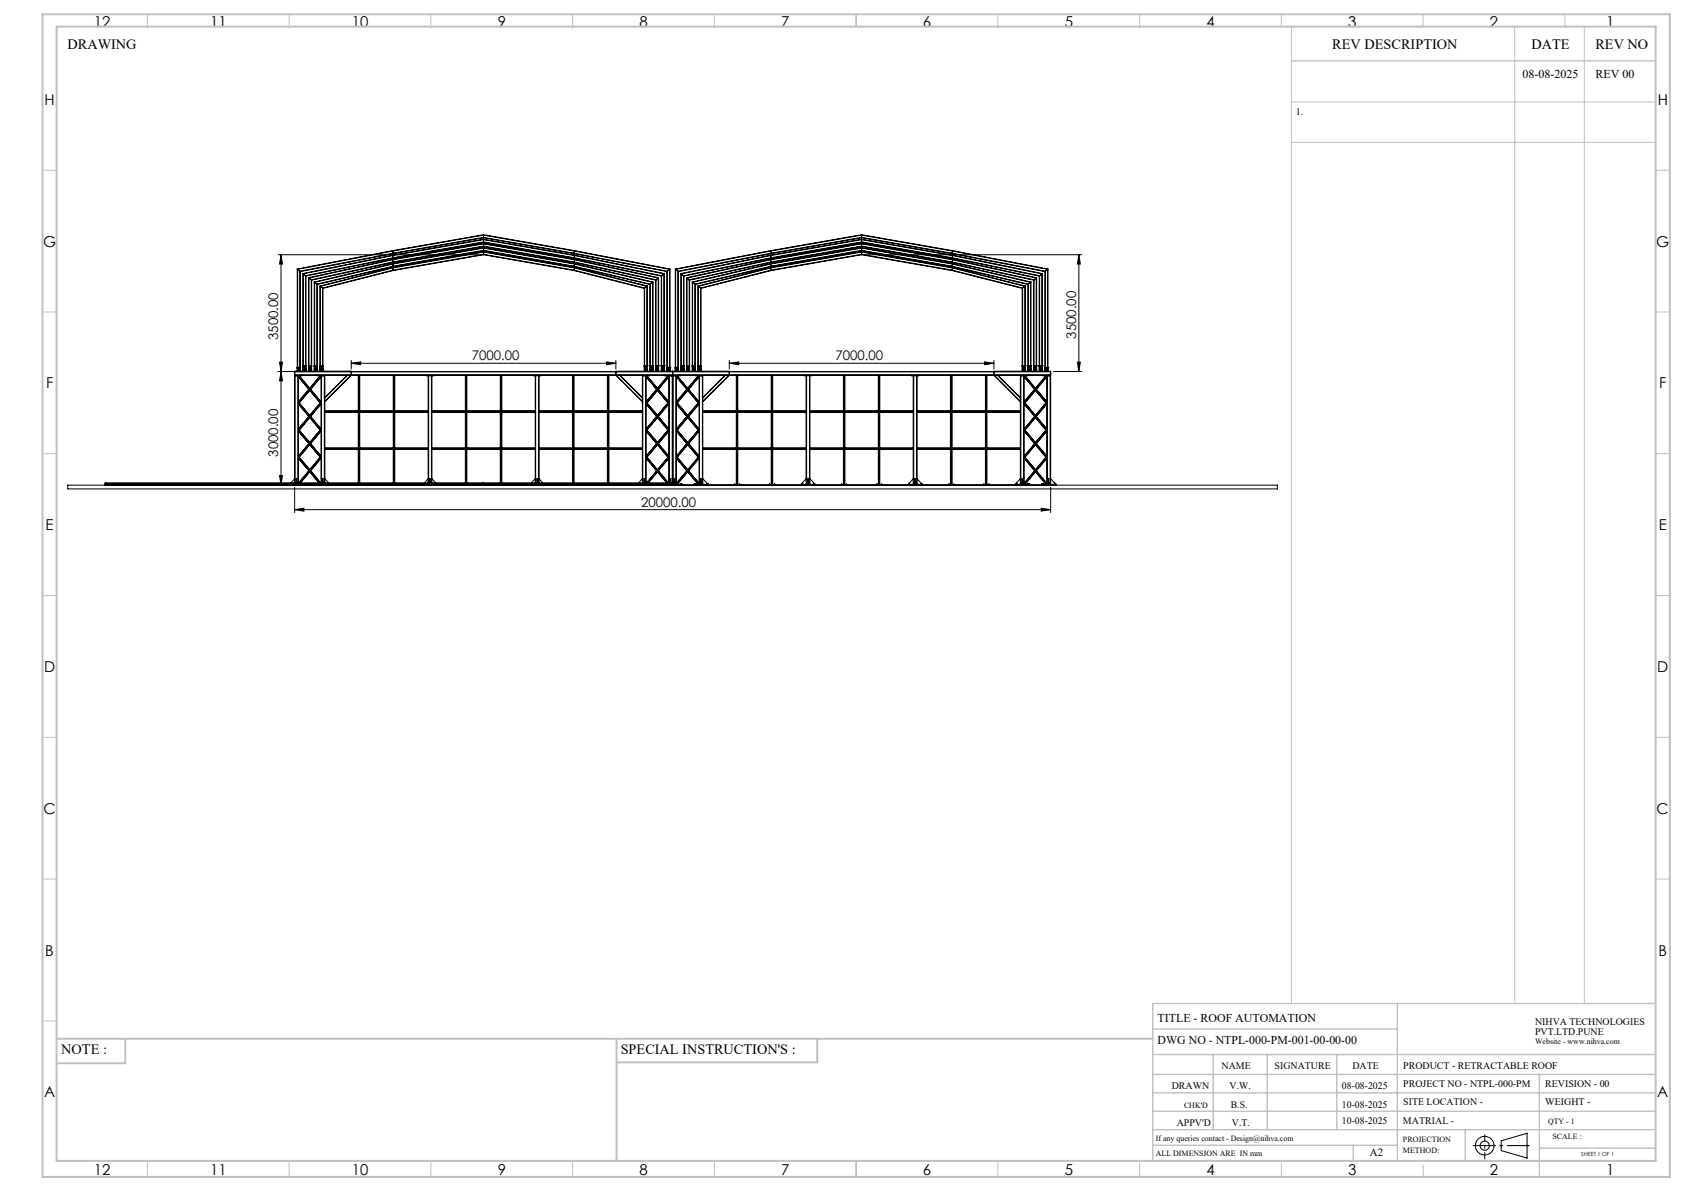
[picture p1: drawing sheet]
<svg xmlns="http://www.w3.org/2000/svg" width="594mm" height="420mm" viewBox="0 0 594 420" stroke-linecap="round" stroke-linejoin="round" font-family="sans-serif">
<defs><g id="words">
<g font-size="5.3">
<text x="33.1" y="9.5">12</text>
<text x="74.1" y="9.5">11</text>
<text x="124.1" y="9.5">10</text>
<text x="175.6" y="9.5">9</text>
<text x="225.6" y="9.5">8</text>
<text x="275.6" y="9.5">7</text>
<text x="325.6" y="9.5">6</text>
<text x="375.6" y="9.5">5</text>
<text x="425.6" y="9.5">4</text>
<text x="475.6" y="9.5">3</text>
<text x="525.6" y="9.5">2</text>
<text x="566.6" y="9.5">1</text>
<text x="15.7" y="37">H</text>
<text x="584.7" y="37">H</text>
<text x="15.2" y="87">G</text>
<text x="584.2" y="87">G</text>
<text x="16.2" y="137">F</text>
<text x="585.2" y="137">F</text>
<text x="16.1" y="187">E</text>
<text x="585.1" y="187">E</text>
<text x="15.5" y="237">D</text>
<text x="584.5" y="237">D</text>
<text x="15.4" y="287">C</text>
<text x="584.4" y="287">C</text>
<text x="16" y="337">B</text>
<text x="585" y="337">B</text>
<text x="15.5" y="387">A</text>
<text x="584.5" y="387">A</text>
<text x="33.1" y="414.5">12</text>
<text x="74.1" y="414.5">11</text>
<text x="124.1" y="414.5">10</text>
<text x="175.6" y="414.5">9</text>
<text x="225.6" y="414.5">8</text>
<text x="275.6" y="414.5">7</text>
<text x="325.6" y="414.5">6</text>
<text x="375.6" y="414.5">5</text>
<text x="425.6" y="414.5">4</text>
<text x="475.6" y="414.5">3</text>
<text x="525.6" y="414.5">2</text>
<text x="566.6" y="414.5">1</text>
</g>
<g font-size="5">
<text x="23.8" y="17.2">DRAWING</text>
<text x="470" y="17.4">REV DESCRIPTION</text>
<text x="540.2" y="17.4">DATE</text>
<text x="562.8" y="17.4">REV NO</text>
<text x="21.6" y="371.8">NOTE :</text>
<text x="218.9" y="371.8">SPECIAL INSTRUCTION'S :</text>
</g>
<g font-size="4.7">
<text x="98.1" y="120" transform="rotate(-90 98.1 120)">3500.00</text>
<text x="379.6" y="119.5" transform="rotate(-90 379.6 119.5)">3500.00</text>
<text x="166.5" y="127.1">7000.00</text>
<text x="294.7" y="127.1">7000.00</text>
<text x="98.1" y="161" transform="rotate(-90 98.1 161)">3000.00</text>
<text x="226.1" y="178.7">20000.00</text>
</g>
<g font-size="4.2">
<text x="537.1" y="27.6">08-08-2025</text>
<text x="562.8" y="27.6">REV 00</text>
<text x="408.3" y="360.3">TITLE - ROOF AUTOMATION</text>
<text x="408.3" y="368.2">DWG NO - NTPL-000-PM-001-00-00-00</text>
</g>
<text font-size="3.9" x="483.2" y="407.7">A2</text>
<g font-size="3.5">
<text x="457" y="40.6">1.</text>
<text x="541.5" y="361.3">NIHVA TECHNOLOGIES</text>
<text x="541.5" y="364.9">PVT.LTD.PUNE</text>
<text x="430.9" y="377">NAME</text>
<text x="449.6" y="377">SIGNATURE</text>
<text x="477" y="377">DATE</text>
<text x="495" y="377">PRODUCT - RETRACTABLE ROOF</text>
<text x="495" y="383.3">PROJECT NO - NTPL-000-PM</text>
<text x="545.1" y="383.3">REVISION - 00</text>
<text x="413.3" y="384.1">DRAWN</text>
<text x="433.7" y="384.1">V.W.</text>
<text x="473.4" y="384.1">08-08-2025</text>
<text x="495" y="389.8">SITE LOCATION -</text>
<text x="545.1" y="389.8">WEIGHT -</text>
<text x="434.1" y="390.6">B.S.</text>
<text x="473.4" y="390.6">10-08-2025</text>
<text x="415.1" y="396.9">APPV'D</text>
<text x="434.6" y="396.9">V.T.</text>
<text x="473.4" y="396.5">10-08-2025</text>
<text x="494.8" y="396.5">MATRIAL -</text>
</g>
<g font-size="2.8">
<text x="541.5" y="368.3">Website - www.nihva.com</text>
<text x="417.6" y="390.6">CHK'D</text>
<text x="546.1" y="396.5">QTY - 1</text>
<text x="547.6" y="401.7">SCALE :</text>
<text x="407.7" y="402.2">If any queries contact - Design@nihva.com</text>
<text x="407.7" y="407.7">ALL DIMENSION ARE IN mm</text>
<text x="494.8" y="402.7">PROJECTION</text>
<text x="494.8" y="406.5">METHOD:</text>
</g>
<text font-size="2" x="557.8" y="407.8">SHEET 1 OF 1</text>
</g></defs>
<g fill="none" stroke="#000" stroke-width=".35">
<path d="M98.1 89.8h71.5M99.1 89.8v81.2M99.1 89.8l.5 3.3h-1zM104.8 94.9l.2 .1M104.8 94.9v36M105 95v34.6M105 95l.8 .7M105.8 95.7l.1 .1M105.8 95.7v33.9M105.9 95.8v35.1M106.9 96.5l.1 .1M106.9 96.5v34h.3v-1h.3v1.3l.4 .1"/>
<path d="M107 96.6l-.1 32.6M107 96.6l.8 .6M107.8 97.2l.1 .1M107.8 97.2v31.7M107.9 97.3v33.2h-.4M108.8 97.9l.2 .2M108.8 97.9v32.6h.5M109 98.1l.8 .6M109 98.1v30.8M109.8 98.7l.1 .1M109.8 98.7v30.2M109.9 98.8v31.7h-.4"/>
<path d="M110.8 99.5l.2 .1M110.8 99.5v31h.5M111 99.6v29.3M111 99.6l.8 .6M138.5 94.4v.1M138.5 93v.1M138.5 91.5v.1M138.5 90v.1M138.5 88.4v.1M138.5 94.4l-25.6 6.5M138.5 93l-27.7 6.5M138.5 91.5l-29.7 6.4"/>
<path d="M138.5 90l-31.6 6.5M138.5 88.4l-33.7 6.5M138.5 94.5l-25.5 6.5M138.5 94.5l.2 .8M138.5 93.1l-27.5 6.5M138.5 93.1l.1 .8M138.5 91.6l-29.5 6.5M138.5 91.6l.1 .8M138.5 90.1l-31.5 6.5M138.5 90.1l.1 .8M138.5 88.5l-33.5 6.5M138.5 88.5l.1 .8"/>
<path d="M138.6 93.9l.1 .1M138.6 92.4l.1 .1M138.6 90.9l.1 .1M138.6 89.3l.1 .1M138.6 93.9l-26.8 6.3M138.6 92.4l-28.8 6.3M138.6 90.9l-30.8 6.3M138.6 89.3l-32.8 6.4M138.7 95.3v.1M138.7 95.4l-24.8 6.3M138.7 95.3l-24.9 6.3M138.7 94l-26.8 6.3"/>
<path d="M138.7 92.5l-28.8 6.3M138.7 91l-30.8 6.3M138.7 89.4l-32.8 6.4M170.6 88.7v.2M170.6 89.7v.1M170.6 88.3v.1M170.6 87.4v.1M170.6 86.8v.1M170.6 85.8v.2M170.6 85.3v.2M170.6 84.4v.1M170.6 82.8v.1"/>
<path d="M170.6 83.7v.1M170.6 88.9l-32.1 5.6M170.6 89.7l-31.9 5.6M170.6 82.9v.8M170.6 84.5v.8M170.6 86v.8M170.6 87.5v.8M170.6 88.9v.8M170.6 89.8l-31.9 5.6M170.6 88.9l32.1 5.6M170.6 89.8l31.9 5.6M170.6 89.7l31.9 5.6"/>
<path d="M170.6 88.7l32.1 5.7M170.6 88.7l-32.1 5.7M170.6 88.4l-31.9 5.6M170.6 88.3l-32 5.6M170.6 87.5l-32.1 5.6M170.6 87.5l32.1 5.6M170.6 88.4l31.9 5.6M170.6 88.3l31.9 5.6M170.6 87.4l-32.1 5.6M170.6 87.4l32.1 5.6M170.6 86.8l-32 5.6M170.6 86l-32.1 5.6"/>
<path d="M170.6 86.9l-31.9 5.6M170.6 86l32.1 5.6M170.6 86.8l31.9 5.6M170.6 86.9l31.9 5.6M170.6 85.8l32.1 5.7M170.6 85.8l-32.1 5.7M170.6 85.5l-31.9 5.5M170.6 85.3l-32 5.6M170.6 84.5l-32.1 5.6M170.6 84.5l32.1 5.6M170.6 85.5l31.9 5.5M170.6 85.3l31.9 5.6"/>
<path d="M170.6 84.4l32.1 5.6M170.6 84.4l-32.1 5.6M170.6 82.9l-32.1 5.6M170.6 83.7l-32 5.6M170.6 83.8l-31.9 5.6M170.6 83.7l31.9 5.6M170.6 82.9l32 5.6M170.6 83.8l31.9 5.6M170.6 82.8l32.1 5.6M170.6 82.8l-32.1 5.6M202.5 95.4l24.8 6.3M202.5 94l26.7 6.3"/>
<path d="M202.5 92.5l28.7 6.3M202.5 95.3v.1M202.5 93.9v.1M202.5 92.4v.1M202.5 90.9v.1M202.5 89.3v.1M202.5 95.3l24.9 6.3M202.5 93.9l26.9 6.3M202.5 92.4l28.9 6.3M202.5 90.9l30.9 6.3M202.5 91l30.8 6.3M202.5 89.4l32.7 6.4"/>
<path d="M202.5 89.3l32.9 6.4M202.6 88.5l-.1 .8M202.6 88.5l33.6 6.5M202.7 93v.1M202.7 91.5v.1M202.7 90v.1M202.7 88.4l-.1 .1M202.7 94.5l-.2 .8M202.7 94.5l25.5 6.5M202.7 93.1l-.2 .8M202.7 93.1l27.5 6.5M202.7 93l27.6 6.5"/>
<path d="M202.7 91.6l-.2 .8M202.7 91.6l29.5 6.5M202.7 91.5l29.6 6.4M202.7 90.1l-.2 .8M202.7 90.1l31.5 6.5M202.7 90l31.6 6.5M202.7 88.4l33.6 6.5M202.7 94.4v.1M202.7 94.4l25.6 6.5M230.2 99.6l-.8 .6M230.2 99.6v29.3M230.3 99.5l-.1 .1"/>
<path d="M230.3 99.5v31h-.4M231.2 98.8v31.7h.5M231.4 98.7l-.2 .1M231.4 98.7v30.2M232.2 98.1l-.8 .6M232.2 98.1v30.8M232.3 97.9l-.1 .2M232.3 97.9v32.6h-.4M233.3 97.3v33.2h.3M233.4 97.2l-.1 .1M233.4 97.2l-.1 32M234.2 96.6v32.6"/>
<path d="M234.2 96.6l-.8 .6M234.3 96.5l-.1 .1M234.3 96.5v34h-.4M235.2 95.8v35.1M235.4 95.7l-.2 .1M235.4 95.7v33.9M236.2 95l-.8 .7M236.2 95v34.6M236.3 94.9l-.1 .1M236.3 94.9v36M238.2 94.9l.1 .1M238.2 94.9v36"/>
<path d="M238.3 95l-.1 34.8M238.3 95l.8 .7M239.1 95.7l.2 .1M239.1 95.7l.1 34.1M239.3 95.8v35.1M240.2 96.5l.1 .1M240.2 96.5v34h.4M240.3 96.6v32.3M240.3 96.6l.8 .6M241.1 97.2l.1 .1M241.1 97.2v31.7M241.2 97.3v33.2h-.4"/>
<path d="M242.2 97.9l.1 .2M242.2 97.9v32.6h.4M242.3 98.1v30.8M242.3 98.1l.8 .6M243.1 98.7l.1 .1M243.1 98.7v30.2M243.2 98.8v31.7h-.4M244.2 99.5l.1 .1M244.2 99.5v31h.4M244.3 99.6l-.1 29.6M244.3 99.6l.8 .6M271.8 94.4v.1"/>
<path d="M271.8 93v.1M271.8 91.5l.1 .1M271.8 90l.1 .1M271.8 88.4l.1 .1M271.8 94.5l-25.5 6.5M271.8 94.5l.2 .8M271.8 94.4l-25.6 6.5M271.8 93.1l-27.5 6.5M271.8 93.1l.2 .8M271.8 93l-27.6 6.5M271.8 91.5l-29.6 6.4M271.8 90l-31.6 6.5"/>
<path d="M271.8 88.4l-33.6 6.5M271.9 91.6l-29.6 6.5M271.9 91.6l.1 .8M271.9 90.1l-31.6 6.5M271.9 90.1l.1 .8M271.9 88.5l-33.6 6.5M271.9 88.5l.1 .8M272 95.3v.1M272 93.9v.1M272 92.4v.1M272 90.9v.1M272 89.3v.1"/>
<path d="M272 95.3l-24.9 6.3M272 93.9l-26.9 6.3M272 92.4l-28.9 6.3M272 90.9l-30.9 6.3M272 89.3l-32.9 6.4M272 89.4l-32.7 6.4M272 95.4l-24.7 6.3M272 94l-26.7 6.3M272 92.5l-28.8 6.3M272 91l-30.8 6.3M303.9 89.7v.1M303.9 88.7v.2"/>
<path d="M303.9 87.4v.1M303.9 88.3v.1M303.9 86.8v.1M303.9 85.8v.2M303.9 85.3v.2M303.9 84.4v.1M303.9 83.7v.1M303.9 82.8v.1M303.9 89.8l-31.9 5.6M303.9 89.7l-31.9 5.6M303.9 88.9l-32.1 5.6M303.9 82.9v.8"/>
<path d="M303.9 84.5v.8M303.9 86v.8M303.9 87.5v.8M303.9 88.9v.8M303.9 89.7l31.9 5.6M303.9 88.9l32.1 5.6M303.9 89.8l31.9 5.6M303.9 88.7l32.1 5.7M303.9 88.7l-32.1 5.7M303.9 87.5l-32.1 5.6M303.9 88.4l-31.9 5.6M303.9 88.3l-31.9 5.6"/>
<path d="M303.9 87.5l32.1 5.6M303.9 88.3l31.9 5.6M303.9 88.4l31.9 5.6M303.9 87.4l-32.1 5.6M303.9 87.4l32.1 5.6M303.9 86.9l-31.9 5.6M303.9 86.8l-31.9 5.6M303.9 86l-32 5.6M303.9 86.8l31.9 5.6M303.9 86l32.1 5.6M303.9 86.9l31.9 5.6M303.9 85.8l32.1 5.7"/>
<path d="M303.9 85.8l-32.1 5.7M303.9 85.5l-31.9 5.5M303.9 85.3l-31.9 5.6M303.9 84.5l-32 5.6M303.9 85.3l31.9 5.6M303.9 84.5l32.1 5.6M303.9 85.5l31.9 5.5M303.9 84.4l-32.1 5.6M303.9 84.4l32.1 5.6M303.9 83.7l-31.9 5.6M303.9 82.9l-32 5.6M303.9 83.8l-31.9 5.6"/>
<path d="M303.9 83.7l31.9 5.6M303.9 82.9l32.1 5.6M303.9 83.8l31.9 5.6M303.9 82.8l32.1 5.6M303.9 82.8l-32.1 5.6M304.9 89.8h76.7M335.8 95.4l24.8 6.3M335.8 94l26.8 6.3M335.8 92.5l28.8 6.3M335.8 91l30.8 6.3M335.8 89.4l32.8 6.4M335.8 95.3v.1"/>
<path d="M335.8 93.9v.1M335.8 92.4v.1M335.8 90.9v.1M335.8 89.3v.1M335.8 95.3l24.9 6.3M335.8 93.9l26.9 6.3M335.8 92.4l28.9 6.3M335.8 90.9l30.9 6.3M335.8 89.3l32.9 6.4M336 94.5l-.2 .8M336 94.5l25.5 6.5M336 93.1l-.2 .8"/>
<path d="M336 93.1l27.5 6.5M336 91.6l-.2 .8M336 91.6l29.5 6.5M336 90.1l-.2 .8M336 90.1l31.5 6.5M336 88.5l-.2 .8M336 88.5l33.5 6.5M336 94.4v.1M336 93v.1M336 91.5v.1M336 90v.1M336 88.4v.1"/>
<path d="M336 94.4l25.6 6.5M336 93l27.6 6.5M336 91.5l29.7 6.4M336 90l31.6 6.5M336 88.4l33.6 6.5M363.5 99.6l-.8 .6M363.5 99.6v29.3M363.6 99.5l-.1 .1M363.6 99.5v31h-.4M364.6 98.8v31.7h.4M364.7 98.7l-.1 .1M364.7 98.7v30.2"/>
<path d="M365.5 98.1l-.8 .6M365.5 98.1v30.8M365.7 97.9l-.2 .2M365.7 97.9v32.6h-.5M366.6 97.3v33.2h.4M366.7 97.2l-.1 .1M366.7 97.2v31.7M367.5 96.6l-.8 .6M367.5 96.6v32.3M367.6 96.5l-.1 .1M367.6 96.5v34h-.4v-1h-.2v1.3l-.4 .1M368.6 95.8v35.1"/>
<path d="M368.7 95.7l-.1 .1M368.7 95.7v34.1M369.5 95l-.8 .7M369.5 95v34.6M369.6 94.9l-.1 .1M369.6 94.9v36M380.5 89.8l.6 3.3h-1.1zM380.5 89.8v41.2M111.8 100.2l.1 .1M111.8 100.2v29M111.9 100.3v30.2h-.4v-1h-.2v1.3l-.4 .1M112.9 100.9l.1 .1"/>
<path d="M112.9 100.9v29.6h.3v-1h.3v1.3l.4 .1M113 101l-.1 28.2M113 101l.8 .6M113.8 101.6l.1 .1M113.8 101.6v27.3M113.9 101.7v28.8h-.4M227.3 101.7v28.8h.3M227.4 101.6l-.1 .1M227.4 101.6l-.1 27.6M228.2 101v28.2M228.2 101l-.8 .6M228.3 100.9l-.1 .1"/>
<path d="M228.3 100.9v29.6h-.4M229.2 100.3v30.2h.5M229.4 100.2l-.2 .1M229.4 100.2v28.7M245.1 100.2l.2 .1M245.1 100.2l.1 29M245.3 100.3v30.2h-.5M246.2 100.9l.1 .1M246.2 100.9v29.6h.4M246.3 101v27.9M246.3 101l.8 .6M247.1 101.6l.2 .1"/>
<path d="M247.1 101.6v27.3M247.3 101.7v28.8h-.5M360.6 101.7v28.8h.4M360.7 101.6l-.1 .1M360.7 101.6v27.3M361.5 101l.1 28.2M361.5 101l-.8 .6M361.6 100.9l-.1 .1M361.6 100.9v29.6h-.4v-1h-.2v1.3l-.4 .1M362.6 100.3v30.2h.4M362.7 100.2l-.1 .1M362.7 100.2v29"/>
<path d="M98.1 131l272.5-.1h-20v.2M98.6 127.7h1l-.5 3.3zM99.1 131l.5 3.3h-1zM103.9 131l20-.1v.2M103.9 132.2l.1 .1zM103.9 132.2h266.7M103.9 131.1h266.7M103.9 131.1v1.1M104 131l-.1 .1M104.1 132.5v37.8M104.8 129.6h.1M104.8 129.7h1"/>
<path d="M104.8 129.8h.1M104.9 129.8h.1M104.8 130.8l.2 .1v-1h.8v1l.1-.1M104.9 129.8h.9M104.9 129.6h.9M104.9 129.6v.2M105 129.8l-.2 .1M105.1 132.5v37.8M105.2 130.8v.1M105.2 132.5v37.8M105.2 132.8l7.8 9.3M105.2 132.9l3.7 4.4"/>
<path d="M105.3 130.8v-.7h.2v.8M105.3 130.8h.1M105.3 130.4h.1M105.3 130.6h.1M105.3 130.7h.1M105.3 130.3h.1M105.3 130.3v.1M105.3 130.4v.3M105.3 130.3v.2M105.3 130.5v.2M105.3 130.5h.1M105.3 130.3h.2"/>
<path d="M105.3 130.7h.2M105.4 132.5l7.8 9.3M105.5 130.8v.1M105.5 130.8h.1M105.5 130.7h.1M105.5 130.3h.1M105.5 130.3v.1M105.5 130.4v.3M105.5 130.3v.2M105.5 130.5v.2M105.5 130.6h.1M105.5 130.4h.1"/>
<path d="M105.5 130.5h.1M105.6 132.5l3.7 4.4M105.8 129.8l.1 .1M105.8 129.6h.1M105.8 129.7h.1M105.8 129.8h.1M105.8 129.6v.2M105.9 129.8h.1M106.6 132.3l-2.7 .2M106.9 128.9h.1M106.9 128.9h.9M106.9 129h.1"/>
<path d="M106.9 129.2h.1M106.9 130.1l.3 .2M106.9 129h1M106.9 129.3h.1M107 130.2h.1M106.9 129.2h.9M106.9 129.3v.8M107 129.2l.8 .1v.9h-.3M107 129.2l-.1 .1M107.2 130.2h.1M107.3 130.3h.1M107.2 129.8h.1"/>
<path d="M107.2 129.9h.1M107.3 130.2v.1M107.3 130.2h.1M107.3 129.6h.2M107.3 130.1h.2M107.3 130.1h.1M107.3 129.6h.1M107.3 130h.1M107.3 129.6v.2M107.3 129.8v.3M107.3 129.7v.1M107.3 129.8v.2"/>
<path d="M107.3 130.1v.7l-.4 .1M107.3 130.2h-.3M107.3 130.5h.1M107.5 130.1h.1M107.5 129.6h.1M107.5 129.6v.2M107.5 129.8v.3M107.5 129.7v.1M107.5 130h.1M107.5 130.2v.1M107.5 130.2h.1M107.5 130.3h.1"/>
<path d="M107.5 129.8h.1M107.5 129.9h.1M107.5 129.8v.2M107.5 130.5h.1M107.8 129.2l.1 .1M107.8 128.9h.1M107.8 128.9v.3M107.9 129.2h.1M107.9 130.1l-.4 .2M108.8 128.9h.1M108.9 129h.1M108.8 129.2h.1"/>
<path d="M108.8 130.1l.4 .2M108.9 129h1M108.9 137.3l.1 .1M108.9 128.9h1M108.9 129.2h1M108.9 128.9v.3M108.9 137.3l-3.7 4.4M109 129.2l-.2 .1M109 137.4l-3.8 4.4M109 137.4l.2 .2M109.2 137.6l.1 .1M109.2 137.6l-3.8 4.5"/>
<path d="M109.2 130.2l-.3-.1v-.8l.9-.1 .1 .9-.4 .1M109.3 130.2v.1M109.3 130.2h.1M109.3 130.3h.1M109.3 136.9v.1M109.3 129.8h.1M109.3 129.9h.1M109.3 130.5v-1h.2v1M109.3 130.5v.3l-.4 .1M109.3 130.1h.2M109.3 137.7l-3.7 4.4M109.3 137.7l3.6 4.4"/>
<path d="M109.3 129.6h.2M109.3 130.1h.1M109.3 129.6h.1M109.3 130h.1M109.3 129.6v.2M109.3 129.8v.3M109.3 129.7v.1M109.3 129.8v.2M109.3 137l.2 .2M109.5 130.1h.1M109.5 129.6h.1M109.5 130h.1"/>
<path d="M109.5 129.6v.2M109.5 129.8v.3M109.5 129.7v.1M109.5 129.8v.2M109.5 129.8h.1M109.5 129.9h.1M109.5 130.2v.1M109.5 130.2h.1M109.5 130.3h.1M109.5 130.5l-.1 .3 .5 .1M109.5 137.2l.1 .1M109.6 137.3l3.6 4.4"/>
<path d="M109.8 129.2l.1 .1M109.9 128.9h.1M109.9 129.2h.1M109.9 128.9v.3M109.9 130.1l-.4 .2M110.8 128.9h.1M110.8 129h1M110.8 129.2h.1M110.9 129.2h.1M110.9 128.9h1M110.9 129.2h.9M110.9 128.9v.3"/>
<path d="M111 129.2l-.2 .1M111.3 130.2v.1M111.3 130.2h.1M111.3 130.3h.1M111.3 129.8h.1M111.3 129.9h.1M111.3 129.8v.2M111.3 130h.1M111.3 130.1h.2M111.3 130.5h.1M111.3 129.6h.2M111.3 130.1h.1"/>
<path d="M111.3 129.6h.1M111.3 129.6v.2M111.3 129.8v.3M111.3 129.7v.1M111.5 130.2v.1M111.5 130.3h.1M111.5 130.2h.1M111.5 130.1h.1M111.5 129.6h.1M111.5 130h.1M111.5 130.2h.3M111.5 129.6v.2"/>
<path d="M111.5 129.8v.3M111.5 129.7v.1M111.5 129.8v.2M111.5 129.8h.1M111.5 129.9h.1M111.5 130.1l-.1 .7 .5 .1M111.5 130.5h-.1M111.8 129.2h-.9v1l.3 .1-.4-.2M111.8 129.2l.1 .1M111.8 130.1h.1M111.8 129.2h.1M111.8 129h.1"/>
<path d="M111.8 129.3v.8M111.9 129.2h.1M111.9 130.1l-.4 .2M111.9 132.3l2.7 .2M112.9 128.9h.1M112.9 128.9h.9M112.9 129h.1M112.9 129.2h.1M112.9 130.1l.3 .2M112.9 132.5l-3.6 4.4M112.9 129h1M112.9 129.3h.1"/>
<path d="M113 130.2h.1M112.9 129.3v.8M112.9 129.2h.9M113 129.2l-.1 .1M113 129.2l.8 .1v.9h-.3M113 132.5l-3.7 4.5M113.2 129.8h.1M113.2 129.9h.1M113.2 130.3h.1M113.2 132.5v37.8M113.2 132.8l-3.7 4.4M113.2 132.9l-3.6 4.4"/>
<path d="M113.3 130.2v.1M113.3 130.3h.1M113.3 130.2h.1M113.3 129.6h.2M113.3 130.1h.2M113.3 130.1h.1M113.3 129.6h.1M113.3 130h.1M113.3 129.6v.2M113.3 129.8v.3M113.3 129.7v.1M113.3 129.8v.2"/>
<path d="M113.3 130.1v.7l-.4 .1M113.3 130.2h-.3M113.3 130.5h.1M113.4 132.5v37.8M113.5 130.1h.1M113.5 129.6h.1M113.5 130.2v.1M113.5 130.2h.1M113.5 130.3h.1M113.5 129.8h.1M113.5 129.9h.1M113.5 130h.1"/>
<path d="M113.5 129.6v.2M113.5 129.8v.3M113.5 129.7v.1M113.5 129.8v.2M113.5 130.5h.1M113.8 129.2l.1 .1M113.8 128.9h.1M113.8 128.9v.3M113.9 129.2h.1M113.9 130.1l-.4 .2M114.4 132.5v37.8M114.6 132.3v38"/>
<path d="M122.4 132.3l-7.8 7.9M122.6 132.3l-8 8.1M123.7 132.3l-9.1 9.2M123.8 132.3h.1M123.8 131l.1 .1M123.8 132.3h-19.9v38M123.9 132.2v.1M123.9 132.2l-.1 .1M123.9 128.1l3.3-.5v1zM123.9 132.3h93.3M123.9 127.1v3.1M123.9 131.1v1.1"/>
<path d="M123.9 132.3l-9.3 9.4M123.9 128.1h93.3M126.4 132.3v12.6M126.5 132.3v38M126.8 132.3v38M126.9 132.3v38M138.7 132.3v12.6M138.8 132.3v38M139.1 132.3v38M139.2 132.3v12.6M150.4 132.3v.2l2.6-.2M151 132.5v37.8"/>
<path d="M151.2 132.5v37.8M152.2 132.5v37.8M152.4 132.5v37.8M164.1 132.3v12.6M164.3 132.3v38M164.5 132.3v38M164.7 132.3v38M176.5 132.3v12.6M176.6 132.3v38M176.9 132.3v38M177 132.3v12.6M188.1 132.3v.2l2.7-.2"/>
<path d="M188.8 132.5v37.8M188.9 132.5v37.8M190 132.5v37.8M190.1 132.5v37.8M201.9 132.3v12.6M202.1 132.3v38M202.3 132.3v38M202.5 132.3v38M214 127.6l3.2 .5-3.2 .5zM214.2 132.3v12.6M214.4 132.3v38M214.7 132.3v38"/>
<path d="M214.8 132.3v12.6M217.2 131.1v-.2h40v.2M217.2 132.2v.1M217.2 132.3h.2M217.2 132.2l.2 .1M217.2 127.1v3.1M217.2 131.1v1.1M217.2 132.3l9.4 9.4M217.2 131.1h.1M217.4 132.3h39.7M217.4 132.3l9.2 9.2M218.6 132.3l8 8.1"/>
<path d="M218.8 132.3l7.8 7.9M226.6 132.3v38M226.7 132.5v37.8M227.3 128.9h1M227.3 129h.1M227.3 129.2h.1M227.3 130.1l.3 .2M227.3 130.1h.1M227.3 130.9l.4-.1-.1-1.3h.3v1.3l.4 .1M227.3 129h.9M227.3 129.3v.8M227.3 129.2h.9"/>
<path d="M227.4 129.2h.1M227.4 129.2l-.1 .1M227.4 130.2h.2M227.4 129.2h.8M227.6 130.2h.1M227.6 130.3h.1M227.6 129.8h.1M227.6 129.9h.1M227.7 130.2v.1M227.7 130.2h.1M227.7 130.3h.1M227.7 130.1h.2"/>
<path d="M227.7 129.6h.2M227.7 129.6h.1M227.7 130.1h.1M227.7 130h.1M227.7 129.6v.5M227.7 129.7v.3M227.7 130.5h.1M227.8 132.5v37.8M227.9 129.6h.1M227.9 130.1h.1M227.9 129.6v.5M227.9 129.7v.3"/>
<path d="M227.9 130h.1M227.9 130.2v.1M227.9 130.3h.1M227.9 130.2h.1M227.9 129.9h.1M227.9 129.8h.1M227.9 132.5v37.8M227.9 130.5h.1M227.9 132.8l7.8 9.3M227.9 132.9l3.7 4.4M228.1 132.5l7.8 9.3M228.2 129.2l.1 .1"/>
<path d="M228.2 130.2h.1M228.2 129.3h.1M228.2 129h.1M228.2 129.2h.1M228.2 129.3v.8M228.2 132.5l3.7 4.4M228.3 128.9h.1M228.3 129.2h.1M228.3 130.1l-.4 .2 .3-.1M229.2 128.9h.1M229.2 132.3l-2.6 .2M229.3 129h.1"/>
<path d="M229.3 129.2h.1M229.3 128.9h1M229.3 129h1M229.3 129.2h1M229.4 129.2l-.2 .1h1.1v.8l-.4 .1M229.6 130.2l-.4-.1 .4 .2M229.7 130.2v.1M229.7 130.3h.1M229.7 130.2h.1M229.7 129.8h.1M229.7 129.9h.1M229.7 130.5v-1h.2v1"/>
<path d="M229.7 130.5v.3l-.4 .1M229.7 130.1h.2M229.7 129.6h.2M229.7 129.6h.1M229.7 130.1h.1M229.7 130h.1M229.7 129.6v.5M229.7 129.7v.3M229.9 130.2v.1M229.9 130.3h.1M229.9 130.2h.1M229.9 129.6h.1"/>
<path d="M229.9 130.1h.1M229.9 130h.1M229.9 129.6v.5M229.9 129.7v.3M229.9 129.8h.1M229.9 129.9h.1M229.9 130.5l-.1 .3 .5 .1M230.2 129.2l.1 .1M230.3 129h.1M230.3 128.9h.1M230.3 129.2h.1M230.3 128.9v.3"/>
<path d="M230.3 130.1l-.4 .1M231.2 128.9h.1M231.3 129h.1M231.3 129.2h.1M231.2 130.1l.4 .2M231.3 128.9h.9M231.3 129h.9M231.3 129.2h.9M231.3 128.9v.3M231.4 129.2l-.2 .1M231.6 137.3v.1M231.6 137.3l-3.7 4.4"/>
<path d="M231.6 137.4l-3.7 4.4M231.6 137.4l.2 .2M231.7 130.2v.1M231.7 130.2h.1M231.7 130.3h.1M231.7 129.9h.1M231.7 129.8h.1M231.7 130.1h.1M231.7 130h.1M231.7 129.7v.3M231.7 130.5v-1h.2v1M231.7 130.5v.3l-.4 .1"/>
<path d="M231.7 130.1h.2M231.7 129.6h.2M231.7 129.6v.5M231.8 137.6l.1 .1M231.8 137.6l-3.7 4.5M231.9 130.2v.1M231.9 130.2h.1M231.9 130.3h.1M231.9 129.6h.1M231.9 130.1h.1M231.9 130h.1M231.9 129.6v.5"/>
<path d="M231.9 129.7v.3M231.9 129.8h.1M231.9 129.9h.1M231.9 130.5l-.1 .3 .5 .1M231.9 130.2h.4l-.4 .1M231.9 136.9l.1 .1M231.9 137.7l-3.7 4.4M231.9 137.7l3.6 4.4M232 137l.2 .2M232.2 129.2l.1 .1h-1v.9h.3M232.2 137.2l.1 .1M232.2 128.9h.1"/>
<path d="M232.2 129h.1M232.3 129h.1M232.3 129.2h.1M232.3 137.3l3.6 4.4M232.3 128.9h.1M233.3 128.9h1M233.3 129h.1M233.3 129.2h.1M233.3 130.1l.3 .2M233.3 130.9l.4-.1-.1-1.3h.3v1.3l.4 .1M233.4 129.2h.1M233.3 130.1h.1"/>
<path d="M233.3 129h.9M233.3 129.2h.9M233.3 129.3v.8M233.4 129.2l-.1 .1M233.4 129.2h.8M233.6 130.2h.1M233.6 130.3h.1M233.6 129.8h.1M233.6 129.9h.1M233.7 130.2v.1M233.7 130.2h.1M233.7 130.3h.1"/>
<path d="M233.7 130.1h.2M233.7 129.6h.2M233.7 129.6h.1M233.7 130.1h.1M233.7 130h.1M233.7 129.6v.5M233.7 129.7v.3M233.7 130.2h-.3M233.7 130.5h.1M233.9 129.6h.1M233.9 130.1h.1M233.9 129.6v.5"/>
<path d="M233.9 129.7v.3M233.9 130h.1M233.9 130.2v.1M233.9 130.2h.1M233.9 130.3h.1M233.9 129.9h.1M233.9 129.8h.1M233.9 130.5h.1M234.2 130.2h.1M234.2 129.2l.1 .1M234.2 129.3h.1M234.2 129h.1"/>
<path d="M234.2 129.2h.1M234.2 129.3v.8M234.3 128.9h.1M234.3 129.2h.1M234.3 130.1l-.4 .2 .3-.1M234.6 132.3v.2l5.3-.2M235.2 129.6h.1M235.3 130.8h.1M235.3 129.7h.1M235.3 129.8h.1M235.3 129.8h1M235.3 129.6h1"/>
<path d="M235.3 129.7h1M235.4 129.8l-.2 .1h1.1l-.1 1 .1-.1M235.5 132.5l-3.6 4.4M235.7 130.8v-.7h.2v.7M235.7 130.8h.1M235.7 130.6h.1M235.7 130.4h.1M235.7 130.7h.2M235.7 130.3l.2 .4M235.7 130.3h.1M235.7 130.7h.1M235.7 130.3v.4"/>
<path d="M235.7 132.5l-3.7 4.5M235.9 130.7h.1M235.9 130.3h.1M235.9 130.3v.4M235.9 130.6h.1M235.9 130.4h.1M235.9 130.8h.1M235.9 132.5v37.8M235.9 132.8l-3.7 4.4M235.9 132.9l-3.6 4.4M235.9 130.8v.1M236.1 132.5v37.8"/>
<path d="M236.2 129.8l.1 .1M236.3 129.6h.1M236.3 129.7h.1M236.3 129.8h.1M236.3 129.6v.2M237.1 131l.1 .1zM237.1 132.5v38.6M237.2 132.2l-.1 .1M237.2 132.2l.2 .1M237.2 130.9v.1M237.2 131.1v1.1M237.2 132.3v38.5"/>
<path d="M237.2 131.1h.1M237.4 132.5v38.3M238.2 129.6h.1M238.2 129.6h1.1M238.2 129.7h.1M238.2 129.8h.1M238.2 130.8l.1 .1v-1h.8v1l.2-.1M238.2 129.8h1M238.2 129.7h1M238.3 129.8l-.1 .1M238.4 132.5v38.3M238.5 130.8v.1"/>
<path d="M238.6 130.8h.1M238.6 130.6h.1M238.6 130.4h.1M238.6 130.5h.1M238.6 132.5v38.3M238.6 132.8l7.8 9.3M238.6 132.9l3.6 4.4M238.6 130.8v-.7h.2v.7M238.6 130.3l.2 .1M238.6 130.7h.2M238.6 130.7h.1M238.6 130.3h.1"/>
<path d="M238.6 130.3v.1M238.6 130.4v.3M238.6 130.3v.2M238.6 130.5v.2M238.8 130.7h.1M238.8 130.3h.1M238.8 130.3v.1M238.8 130.4v.3M238.8 130.3v.2M238.8 130.5v.2M238.8 130.6h.1M238.8 130.4h.1"/>
<path d="M238.8 130.5h.1M238.8 132.5l7.8 9.3M238.8 130.8h.1M238.9 130.8v.1M238.9 132.5l3.7 4.4M239.1 129.8l.2 .1M239.2 129.7h.1M239.2 129.8h.1M239.3 129.8h.1M240.2 128.9h.1M240.2 129h.1M240.2 129.2h.1"/>
<path d="M240.2 128.9h1M240.2 129h1M240.2 129.2h1M240.3 129.2l-.1 .1h1v.8l-.4 .1M240.6 130.2h-.4l.4 .1M240.6 130.2v.1M240.6 130.3h.1M240.6 130.2h.1M240.6 129.8h.1M240.6 129.9h.1M240.6 129.8v.2M240.6 130.5v-1h.2v1"/>
<path d="M240.6 130.5v.3l-.4 .1M240.6 130.1h.2M240.6 129.6h.2M240.6 130.1h.1M240.6 129.6h.1M240.6 129.6v.5M240.6 129.7v.1M240.8 130.2v.1M240.8 130.2h.1M240.8 130.3h.1M240.8 130.1h.1M240.8 129.6h.1"/>
<path d="M240.8 130h.1M240.8 129.6v.2M240.8 129.8v.3M240.8 129.7v.1M240.8 129.8v.2M240.8 129.8h.1M240.8 129.9h.1M240.8 130.5v.3l.4 .1M241.1 129.2l.1 .1M241.2 128.9h.1M241.2 129h.1M241.2 129.2h.1"/>
<path d="M241.2 128.9v.3M241.2 130.1l-.4 .2M242.2 128.9h.1M242.3 129h.1M242.3 129.2h.1M242.2 130.1l.4 .2M242.2 137.3l.1 .1M242.2 137.3l-3.6 4.4M242.3 128.9h.9M242.3 129h.9M242.3 129.2h.9M242.3 128.9v.3"/>
<path d="M242.3 137.4l-3.7 4.4M242.3 137.4l.2 .2M242.3 129.2l-.1 .1M242.5 137.6l.1 .1M242.5 137.6l-3.7 4.5M242.6 136.9v.1M242.6 137.7l-3.7 4.4M242.6 137.7l3.6 4.4M242.6 130.2v.1M242.6 130.2h.1M242.6 130.3h.1M242.6 129.8h.1"/>
<path d="M242.6 129.9h.1M242.6 130.1h.1M242.6 130h.1M242.6 129.8v.3M242.6 129.7v.1M242.6 129.8v.2M242.6 130.5v-1h.2v1M242.6 130.5v.3l-.4 .1M242.6 130.1h.2M242.6 129.6h.2M242.6 129.6v.2M242.6 129.6v.5"/>
<path d="M242.6 137l.3 .2M242.8 130.1h.1M242.8 129.6v.2M242.8 129.6v.5M242.8 130.2v.1M242.8 130.2h.1M242.8 130.3h.1M242.8 129.8h.1M242.8 129.9h.1M242.8 130h.1M242.8 129.8v.3M242.8 129.7v.1"/>
<path d="M242.8 129.8v.2M242.8 130.5v.3l.4 .1M242.9 130.2l.3-.1-.3 .2M242.9 137.2v.1M242.9 137.3l3.7 4.4M243.1 129.2l.1 .1h-.9v.9h.3M243.2 128.9h.1M243.2 129h.1M243.2 129.2h.1M244.2 128.9h.1M244.2 128.9h1.1M244.2 129h.1"/>
<path d="M244.2 129.2h.1M244.2 130.1l.4 .2M244.2 130.9l.5-.1-.1-1.3h.2v1.3l.4 .1M244.2 129h1M244.2 129.2h1M244.2 129.3v.8M244.2 129.3h.1M244.3 130.2h.1M244.3 129.2l-.1 .1M244.3 130.2h.3M244.3 129.2h.8M244.6 130.3h.1"/>
<path d="M244.6 130.2h.1M244.6 129.8h.1M244.6 129.9h.1M244.6 130.2v.1M244.6 129.6h.2M244.6 130.1h.2M244.6 130.1h.1M244.6 129.6h.1M244.6 130h.1M244.6 129.6v.2M244.6 129.8v.3M244.6 129.7v.1"/>
<path d="M244.6 129.8v.2M244.6 130.5h.1M244.8 130.1h.1M244.8 129.6h.1M244.8 129.6v.2M244.8 129.8v.3M244.8 129.7v.1M244.8 130h.1M244.8 130.2v.1M244.8 130.2h.1M244.8 130.3h.1M244.8 129.8h.1"/>
<path d="M244.8 129.9h.1M244.8 129.8v.2M244.8 130.5h.1M245.1 129.2h.1M245.1 129.2l.2 .1M245.2 129h.1M245.2 129.2h.1M245.2 130.1h.1M245.2 129.3v.8M245.3 129.2h.1M245.3 130.1l-.4 .2 .2-.1M245.3 132.3l2.6 .2"/>
<path d="M246.2 128.9h.1M246.2 129h.1M246.2 129.2h.1M246.2 128.9h1M246.2 129h1M246.2 129.2h1M246.2 132.5l-3.6 4.4M246.3 129.2l-.1 .1h1v.8l-.4 .1M246.4 132.5l-3.8 4.5M246.6 130.2l-.4-.1 .4 .2M246.6 130.2v.1M246.6 130.2h.1"/>
<path d="M246.6 130.3h.1M246.6 129.8h.1M246.6 129.9h.1M246.6 130.5l.1 .3-.5 .1M246.6 130.5v-1h.2v1M246.6 132.5v38.3M246.6 130.1h.2M246.6 132.8l-3.7 4.4M246.6 132.9l-3.7 4.4M246.6 129.6h.2M246.6 130.1h.1M246.6 129.6h.1"/>
<path d="M246.6 130h.1M246.6 129.6v.2M246.6 129.8v.3M246.6 129.7v.1M246.6 129.8v.2M246.7 132.5v38.3M246.8 130.2v.1M246.8 130.3h.1M246.8 130.2h.1M246.8 130.1h.1M246.8 129.6h.1M246.8 130h.1"/>
<path d="M246.8 129.6v.2M246.8 129.8v.3M246.8 129.7v.1M246.8 129.8v.2M246.8 129.8h.1M246.8 129.9h.1M246.8 130.5v.3l.4 .1M247.1 129.2l.2 .1M247.2 128.9h.1M247.2 129h.1M247.2 129.2h.1M247.2 128.9v.3"/>
<path d="M247.3 129.2h.1M247.3 130.1l-.4 .1M247.8 132.5v38.3M247.9 132.3v38.5M255.7 132.3l-7.8 7.9M255.9 132.3l-8 8.1M257.1 132.3l-9.2 9.2M257.1 132.3h.1M257.1 131l.1 .1zM257.2 132.2v.1M257.2 132.2l-.1 .1M257.2 128.1l3.4-.5v1z"/>
<path d="M257.2 132.3h93.4M257.2 127.1v3.1M257.2 131.1v1.1M257.2 132.3l-9.3 9.4M257.2 128.1h93.4M259.7 132.3v12.6M259.8 132.3v38.6M260.1 132.3v38.6M260.2 132.3v38.6M272 132.3v12.6M272.2 132.3v38.6M272.4 132.3v38.6"/>
<path d="M272.6 132.3v38.6M283.7 132.3v.2l2.6-.2M284.3 132.5v38.3M284.5 132.5v38.3M285.5 132.5v38.3M285.7 132.5v38.3M297.5 132.3v12.6M297.6 132.3v38.6M297.9 132.3v38.6M298 132.3v38.6M309.8 132.3v12.6M310 132.3v38.6"/>
<path d="M310.2 132.3v38.6M310.3 132.3v38.6M321.5 132.3v.2l2.6-.2M322.1 132.5v38.3M322.3 132.5v38.3M323.3 132.5v38.3M323.5 132.5v38.3M335.2 132.3v12.6M335.4 132.3v38.6M335.7 132.3v38.6M335.8 132.3v38.6M347.3 127.6l3.3 .5-3.3 .5z"/>
<path d="M347.6 132.3v12.6M347.7 132.3v38.6M348 132.3v38.6M348.1 132.3v38.6M350.6 132.2v.1M350.6 132.3h.1M350.6 132.2l.1 .1M350.6 131.1v1.1M350.6 132.3l9.3 9.4M350.6 127.1v3.1M350.7 131l-.1 .1M350.7 132.3h19.9v38.5"/>
<path d="M350.8 132.3l9.1 9.2M351.9 132.3l8 8.1M352.1 132.3l7.8 7.9M359.9 132.3v38.5M360.1 132.5v38.3M360.6 129h1M360.6 128.9h.1M360.6 129.2h.1M360.6 128.9h1M360.6 128.9v.3M360.6 129.2h1M360.7 129.2l-.1 .1"/>
<path d="M361 130.2v.1M361 130.2h.1M361 130.3h.1M361 129.9h.1M361 129.8h.1M361 130h.1M361 130.1h.2M361 130.5h.1M361 129.6h.2M361 129.6h.1M361 130.1h.1M361 129.6v.5"/>
<path d="M361 129.7v.3M361.1 132.5v38.3M361.2 130.2v.1M361.2 130.2h.1M361.2 130.3h.1M361.2 129.6h.1M361.2 130.1h.1M361.2 130h.1M361.2 130.2h.3M361.2 129.6v.5M361.2 129.7v.3M361.2 129.8h.1"/>
<path d="M361.2 129.9h.1M361.2 130.1v.7l.4 .1M361.2 130.5h.1M361.2 132.5v38.3M361.2 132.8l7.8 9.3M361.2 132.9l3.7 4.4M361.5 132.5l7.8 9.3M361.5 130.2h.1M361.5 129.2h-.8l-.1 1 .4 .1-.4-.2M361.5 129.2l.1 .1M361.6 129h.1M361.6 129.2h.1"/>
<path d="M361.6 129.3h.1M361.6 129.3v.8M361.6 132.5l3.6 4.4M361.6 128.9h.1M361.6 130.1l-.4 .2M362.6 128.9h1M362.7 129h.1M362.6 129.2h.1M362.6 130.1l.4 .2-.3-.1M362.6 132.3l-2.7 .2M362.6 130.9l.4-.1v-1.3h.2v1.3l.4 .1M362.7 130.1h.1"/>
<path d="M362.7 129.2h.1M362.7 129.3v.8M362.7 129h.9M362.7 129.2h.9M362.7 129.2l-.1 .1M362.7 129.2l.9 .1v.9h-.3M363 130.2v.1M363 130.3h.1M363 130.2h.1M363 129.9h.1M363 129.8h.1M363 130.1h.1"/>
<path d="M363 130h.1M363 129.6v.5M363 129.7v.3M363 129.6h.1M363 130.1h.2M363 130.5h.1M363 129.6h.2M363.2 129.6h.1M363.2 130.1h.1M363.2 130.2v.1M363.2 130.2h.1M363.2 130.3h.1"/>
<path d="M363.2 129.9h.1M363.2 129.8h.1M363.2 130h.1M363.2 129.6v.5M363.2 129.7v.3M363.2 130.5h.1M363.5 129.2l.1 .1M363.6 128.9h.1M363.6 129h.1M363.6 128.9v.3M363.6 129.2h.1M363.6 130.1l-.3 .2"/>
<path d="M364.6 129h.1M364.6 128.9h.1M364.6 129.2h.1M364.6 129h1.1M364.6 128.9h1M364.6 129.2h1M364.7 129.2l.9 .1v.9h-.3M364.9 137.3l.1 .1M364.9 137.3l-3.7 4.4M364.9 130.2l-.3-.1 .3 .2M365 130.3h.1M365 130.2h.1"/>
<path d="M365 129.8h.1M365 129.9h.1M365 130.5v-1h.2v1M365 137.4l-3.8 4.4M365 137.4l.2 .2M365 130.2v.1M365 130.1h.2M365 129.6h.2M365 129.6h.1M365 130.1h.1M365 130h.1M365 129.6v.5"/>
<path d="M365 129.7v.3M365 130.5l.1 .3-.5 .1M365.2 137.6v.1M365.2 137.6l-3.7 4.5M365.2 129.6h.1M365.2 130.1h.1M365.2 130h.1M365.2 129.6v.5M365.2 129.7v.3M365.2 129.8h.1M365.2 129.9h.1M365.2 130.2v.1"/>
<path d="M365.2 130.2h.1M365.2 130.3h.1M365.2 136.9l.1 .1M365.2 130.5v.3l.4 .1M365.2 137.7l-3.6 4.4M365.2 137.7l3.7 4.4M365.3 137l.2 .2M365.5 129.2l.2 .1M365.5 137.2l.1 .1M365.6 128.9h.1M365.6 128.9v.3M365.6 137.3l3.7 4.4"/>
<path d="M365.6 129.2h.1M365.7 130.1l-.4 .2M365.7 128.9h.1M366.6 129h1M366.6 128.9h.1M366.6 129.2h.1M366.6 128.9h1M366.6 129.2h1M366.6 128.9v.3M366.7 129.2l-.1 .1M367 130.2v.1M367 130.2h.1"/>
<path d="M367 130.3h.1M367 129.9h.1M367 129.8h.1M367 130h.1M367 130.1h.2M367 130.5h.1M367 129.6h.2M367 129.6h.1M367 130.1h.1M367 129.6v.5M367 129.7v.3M367.2 130.2v.1"/>
<path d="M367.2 130.2h.1M367.2 130.3h.1M367.2 129.6h.1M367.2 130.1h.1M367.2 130h.1M367.2 129.6v.5M367.2 129.7v.3M367.2 130.2h.4l-.4 .1M367.2 129.8h.1M367.2 129.9h.1M367.2 130.1v.7l.4 .1M367.2 130.5h.1"/>
<path d="M367.5 129.2l-.9 .1v.9l.4 .1-.4-.2M367.6 129h.1M367.6 128.9h.1M367.6 129.2h.1M367.9 132.3l2.7 .2M368.6 129.6h1M368.7 129.7h.1M368.6 129.8h.1M368.6 130.8l.1 .1v-1h.8v1l.1-.1M368.7 129.8h.9M368.7 129.7h.9M368.7 129.8l-.1 .1"/>
<path d="M368.9 132.5l-3.7 4.4M369 130.8v.1M369 130.8v-.7h.2v.7M369 130.8h.1M369 130.6h.1M369 130.4h.1M369 130.7h.1M369 130.3h.1M369 130.3v.4M369 130.7h.2M369 130.3h.2M369 132.5l-3.7 4.5"/>
<path d="M369.2 130.3h.1M369.2 130.7h.1M369.2 130.3v.4M369.2 130.8h.1M369.2 130.6h.1M369.2 130.4h.1M369.3 132.5v38.3M369.3 132.9l-3.7 4.4M369.3 132.8l-3.8 4.4M369.4 132.5v38.3M369.5 129.8l.1 .1M369.6 129.6h.1"/>
<path d="M369.6 129.7h.1M369.6 129.6v.2M369.6 129.8h.1M370.4 132.5v38.3M370.5 131l.1 .1M370.6 132.2l-.1 .1zM370.6 131.1v1.1M371.6 131h10M380 127.7h1.1l-.6 3.3zM105.2 142.1h.2M105.2 142.3l3.8 4.5M105.2 142.5l3.7 4.4"/>
<path d="M105.2 151.7h.2M105.2 151.9l7.8 9.3M105.2 152.1l3.7 4.3M105.4 142.1h.2M105.4 151.7h.2M105.4 142.1l3.8 4.4M105.4 151.7l7.8 9.3M105.6 142.1l3.7 4.4M105.6 151.7l3.7 4.3M108.9 156.4l.1 .1M108.9 156.4l-3.7 4.4M108.9 146.9l-3.7 4.4"/>
<path d="M109 146.8l-.1 .1M109 156.5l-3.8 4.5M109 156.5l.2 .3M109.2 156.8l.1 .1M109.2 146.5l-.2 .3M109.2 156.8l-3.8 4.4M109.3 146.5h-.1M109.3 156v.1M109.3 147.3l3.6 4.4M109.3 156.9l-3.7 4.3M109.3 156.9l3.6 4.3M109.3 147.3l-3.7 4.4"/>
<path d="M109.3 147.2v.1M109.3 147.2l3.7 4.5M109.3 156.1l.2 .3M109.5 156.4h.1M109.5 146.9l-.2 .3M109.5 146.9l3.7 4.5M109.6 146.9h-.1M109.6 146.9l3.6 4.4M109.6 156.4l3.6 4.4M112.9 151.7h.1M112.9 142.1h.1M112.9 151.7l-3.6 4.3"/>
<path d="M112.9 142.1l-3.6 4.4M113 142.1h.2M113 151.7h.2M113 151.7l-3.7 4.4M113 142.1l-7.8 9.3M113.2 152.1l-3.6 4.3M113.2 151.9l-3.7 4.5M113.2 142.3l-7.8 9.4M113.2 142.5l-3.6 4.4M114.6 145.3h11.8M114.6 145h11.8M114.6 145.4h11.8"/>
<path d="M114.6 144.9h11.8M114.6 158.5h11.8M114.6 158.3h11.8M114.6 158.1h11.8M114.6 158h11.8M126.4 158.3v.2M126.4 158v.1M126.4 145.3v.1M126.4 144.9v.1M126.4 145v.3M126.4 145.4v12.6M126.4 158.1v.2"/>
<path d="M126.4 158.5v11.8M138.7 145.3v.1M138.7 145.3h-11.8l11.8 .1M138.7 144.9v.1M138.7 144.9h-11.8l11.8 .1M138.7 158v.1M138.7 158h-11.8l11.8 .1M138.7 158.3v.2M138.7 158.3h-11.8l11.8 .2M138.7 145v.3M138.7 145.4v12.6M138.7 158.1v.2"/>
<path d="M138.7 158.5v11.8M139.2 158v.1M139.2 158.3v.2M139.2 144.9v.1M139.2 145.3v.1M139.2 145.3h11.8M139.2 145h11.8M139.2 145.4h11.8M139.2 144.9h11.8M139.2 158.5h11.8M139.2 158.3h11.8M139.2 158.1h11.8"/>
<path d="M139.2 158h11.8M139.2 145v.3M139.2 145.4v12.6M139.2 158.1v.2M139.2 158.5v11.8M152.4 145.3h11.7M152.4 145h11.7M152.4 145.4h11.7M152.4 144.9h11.7M152.4 158.5h11.7M152.4 158.3h11.7M152.4 158.1h11.7"/>
<path d="M152.4 158h11.7M164.1 158v.1M164.1 158.3v.2M164.1 145.3v.1M164.1 144.9v.1M164.1 145v.3M164.1 145.4v12.6M164.1 158.1v.2M164.1 158.5v11.8M176.5 158v.1M176.5 158h-11.8l11.8 .1M176.5 158.3v.2"/>
<path d="M176.5 158.3h-11.8l11.8 .2M176.5 144.9v.1M176.5 144.9h-11.8l11.8 .1M176.5 145.3h-11.8l11.8 .1M176.5 145.3v.1M176.5 145v.3M176.5 145.4v12.6M176.5 158.1v.2M176.5 158.5v11.8M177 144.9h11.8l-11.8 .1M177 144.9v.1M177 145.3h11.8l-11.8 .1"/>
<path d="M177 145.3v.1M177 158h11.8l-11.8 .1M177 158v.1M177 158.3h11.8l-11.8 .2M177 158.3v.2M177 145v.3M177 145.4v12.6M177 158.1v.2M177 158.5v11.8M190.1 145.3h11.8M190.1 145h11.8M190.1 145.4h11.8"/>
<path d="M190.1 144.9h11.8M190.1 158.5h11.8M190.1 158.3h11.8M190.1 158.1h11.8M190.1 158h11.8M201.9 158v.1M201.9 158.3v.2M201.9 145.3v.1M201.9 144.9v.1M201.9 145v.3M201.9 145.4v12.6M201.9 158.1v.2"/>
<path d="M201.9 158.5v11.8M214.2 158v.1M214.2 158h-11.7l11.7 .1M214.2 158.3v.2M214.2 158.3h-11.7l11.7 .2M214.2 145.3h-11.7l11.7 .1M214.2 145.3v.1M214.2 144.9h-11.7l11.7 .1M214.2 144.9v.1M214.2 145v.3M214.2 145.4v12.6M214.2 158.1v.2"/>
<path d="M214.2 158.5v11.8M214.8 158.3v.2M214.8 158v.1M214.8 145.3v.1M214.8 144.9v.1M214.8 145.3h11.8M214.8 145h11.8M214.8 145.4h11.8M214.8 144.9h11.8M214.8 158.5h11.8M214.8 158.3h11.8M214.8 158.1h11.8"/>
<path d="M214.8 158h11.8M214.8 145v.3M214.8 145.4v12.6M214.8 158.1v.2M214.8 158.5v11.8M227.9 142.1h.2M227.9 142.3l3.7 4.5M227.9 142.5l3.7 4.4M227.9 151.7h.2M227.9 151.9l7.8 9.3M227.9 152.1l3.7 4.3M228.1 142.1h.1"/>
<path d="M228.1 151.7h.1M228.1 142.1l3.7 4.4M228.1 151.7l7.8 9.3M228.2 142.1l3.7 4.4M228.2 151.7l3.7 4.3M231.6 156.4v.1M231.6 156.4l-3.7 4.4M231.6 146.9l-3.7 4.4M231.6 146.8v.1M231.6 156.5l-3.7 4.5M231.6 156.5l.2 .3M231.8 156.8l.1 .1"/>
<path d="M231.8 146.5l-.2 .3M231.8 156.8l-3.7 4.4M231.9 146.5h-.1M231.9 156l.1 .1M231.9 147.3l3.6 4.4M231.9 156.9l-3.7 4.3M231.9 156.9l3.6 4.3M231.9 147.3l-3.7 4.4M232 147.2l-.1 .1M232 147.2l3.7 4.5M232 156.1l.2 .3M232.2 156.4h.1"/>
<path d="M232.2 146.9l3.7 4.5M232.2 146.9l-.2 .3M232.3 146.9h-.1M232.3 146.9l3.6 4.4M232.3 156.4l3.6 4.4M235.5 151.7h.2M235.5 142.1h.2M235.5 151.7l-3.6 4.3M235.5 142.1l-3.6 4.4M235.7 142.1h.2M235.7 151.7h.2M235.7 151.7l-3.7 4.4"/>
<path d="M235.7 142.1l-7.8 9.3M235.9 152.1l-3.6 4.3M235.9 151.9l-3.7 4.5M235.9 142.3l-7.8 9.4M235.9 142.5l-3.6 4.4M238.6 142.1h.2M238.6 142.3l3.7 4.5M238.6 142.5l3.6 4.4M238.6 151.7h.2M238.6 151.9l7.8 9.3M238.6 152.1l3.6 4.3M238.8 142.1h.1"/>
<path d="M238.8 151.7h.1M238.8 142.1l3.7 4.4M238.8 151.7l7.8 9.3M238.9 142.1l3.7 4.4M238.9 151.7l3.7 4.3M242.2 156.4l.1 .1M242.2 156.4l-3.6 4.4M242.2 146.9l-3.6 4.4M242.3 146.8l-.1 .1M242.3 156.5l-3.7 4.5M242.3 156.5l.2 .3M242.5 156.8l.1 .1"/>
<path d="M242.5 146.5l-.2 .3M242.5 156.8l-3.7 4.4M242.6 146.5h-.1M242.6 156v.1M242.6 147.3l3.6 4.4M242.6 156.9l-3.7 4.3M242.6 156.9l3.6 4.3M242.6 147.3l-3.7 4.4M242.6 147.2v.1M242.6 147.2l3.8 4.5M242.6 156.1l.3 .3M242.9 156.4h.1"/>
<path d="M242.9 146.9l3.7 4.5M242.9 146.9l-.3 .3M242.9 146.9h.1M242.9 146.9l3.7 4.4M242.9 156.4l3.7 4.4M246.2 151.7h.2M246.2 142.1h.2M246.2 151.7l-3.6 4.3M246.2 142.1l-3.6 4.4M246.4 142.1h.2M246.4 151.7h.2M246.4 151.7l-3.8 4.4"/>
<path d="M246.4 142.1l-7.8 9.3M246.6 152.1l-3.7 4.3M246.6 151.9l-3.7 4.5M246.6 142.3l-7.8 9.4M246.6 142.5l-3.7 4.4M247.9 145.3h11.8M247.9 145h11.8M247.9 145.4h11.8M247.9 144.9h11.8M247.9 158.5h11.8M247.9 158.3h11.8M247.9 158.1h11.8"/>
<path d="M247.9 158h11.8M259.7 144.9v.1M259.7 145.3v.1M259.7 158v.1M259.7 158.3v.2M259.7 145v.3M259.7 145.4v12.6M259.7 158.1v.2M259.7 158.5v12.4M272 145.3v.1M272 145.3h-11.8l11.8 .1M272 144.9v.1"/>
<path d="M272 144.9h-11.8l11.8 .1M272 158.3v.2M272 158.3h-11.8l11.8 .2M272 158v.1M272 158h-11.8l11.8 .1M272 145v.3M272 145.4v12.6M272 158.1v.2M272 158.5v12.4M284.3 144.9h-11.7l11.7 .1M284.3 145.3h-11.7l11.7 .1M284.3 158h-11.7l11.7 .1"/>
<path d="M284.3 158.3h-11.7l11.7 .2M285.7 145.3h11.8M285.7 145h11.8M285.7 145.4h11.8M285.7 144.9h11.8M285.7 158.5h11.8M285.7 158.3h11.8M285.7 158.1h11.8M285.7 158h11.8M297.5 144.9v.1M297.5 145.3v.1M297.5 158.3v.2"/>
<path d="M297.5 158v.1M297.5 145v.3M297.5 145.4v12.6M297.5 158.1v.2M297.5 158.5v12.4M309.8 144.9v.1M309.8 144.9h-11.8l11.8 .1M309.8 145.3v.1M309.8 145.3h-11.8l11.8 .1M309.8 158v.1M309.8 158h-11.8l11.8 .1M309.8 158.3v.2"/>
<path d="M309.8 158.3h-11.8l11.8 .2M309.8 145v.3M309.8 145.4v12.6M309.8 158.1v.2M309.8 158.5v12.4M310.3 158l11.8 .1zM310.3 158.3l11.8 .2zM310.3 144.9l11.8 .1zM310.3 145.3l11.8 .1zM323.5 145.3h11.7M323.5 145h11.7M323.5 145.4h11.7"/>
<path d="M323.5 144.9h11.7M323.5 158.5h11.7M323.5 158.3h11.7M323.5 158.1h11.7M323.5 158h11.7M335.2 158.3v.2M335.2 158v.1M335.2 145.3v.1M335.2 144.9v.1M335.2 145v.3M335.2 145.4v12.6M335.2 158.1v.2"/>
<path d="M335.2 158.5v12.4M347.6 144.9h-11.8l11.8 .1M347.6 144.9v.1M347.6 145.3h-11.8l11.8 .1M347.6 145.3v.1M347.6 158v.1M347.6 158h-11.8l11.8 .1M347.6 158.3v.2M347.6 158.3h-11.8l11.8 .2M347.6 145v.3M347.6 145.4v12.6M347.6 158.1v.2"/>
<path d="M347.6 158.5v12.4M359.9 144.9h-11.8l11.8 .1M359.9 145.3h-11.8l11.8 .1M359.9 158.3h-11.8l11.8 .2M359.9 158h-11.8l11.8 .1M361.2 142.1h.3M361.2 142.3l3.8 4.5M361.2 142.5l3.7 4.4M361.2 151.7h.3M361.2 151.9l7.8 9.3M361.2 152.1l3.7 4.3M361.5 142.1h.1"/>
<path d="M361.5 151.7h.1M361.5 142.1l3.7 4.4M361.5 151.7l7.8 9.3M361.6 142.1l3.6 4.4M361.6 151.7l3.6 4.3M364.9 156.4l.1 .1M364.9 156.4l-3.7 4.4M364.9 146.9l-3.7 4.4M365 146.8l-.1 .1M365 156.5l-3.8 4.5M365 156.5l.2 .3M365.2 156.8v.1"/>
<path d="M365.2 146.5l-.2 .3M365.2 156.8l-3.7 4.4M365.2 146.5h.1M365.2 156l.1 .1M365.2 147.3l3.7 4.4M365.2 156.9l-3.6 4.3M365.2 156.9l3.7 4.3M365.2 147.3l-3.6 4.4M365.3 147.2l-.1 .1M365.3 147.2l3.7 4.5M365.3 156.1l.2 .3M365.5 156.4h.1"/>
<path d="M365.5 146.9l3.8 4.5M365.5 146.9l-.2 .3M365.6 146.9h-.1M365.6 146.9l3.7 4.4M365.6 156.4l3.7 4.4M368.9 151.7h.1M368.9 142.1h.1M368.9 151.7l-3.7 4.3M368.9 142.1l-3.7 4.4M369 142.1h.3M369 151.7h.3M369 151.7l-3.7 4.4"/>
<path d="M369 142.1l-7.8 9.3M369.3 151.9l-3.8 4.5M369.3 152.1l-3.7 4.3M369.3 142.3l-7.8 9.4M369.3 142.5l-3.7 4.4M23.9 171.1h426.7v1.3h-426.7zM37.1 171h203.4M37.1 170.7h200M98.6 167.7h1l-.5 3.3zM103.8 170.3v.8M103.9 179.7l3.3-.5v1.1zM103.9 171.8v8.9"/>
<path d="M103.9 179.7h266.7M103.9 168.8l-1.3 1.5M104.5 170.2v.1M104.5 170.2h.1M104.5 170.2v-1.4l.1 1.4M104.6 170.2v.1M105.2 161.2h.2M105.2 161.5l3.8 4.4M105.2 161.7l3.7 4.3M105.4 161.2h.2M105.4 161.2l3.8 4.5M105.6 161.2l3.7 4.4"/>
<path d="M108.9 166l-3.6 4.3M109 165.9l-.1 .1M109.2 165.7l-.2 .2M109.3 165.6l-.1 .1M109.3 166.4l3.1 3.9M109.3 166.4l-3.3 3.9M109.3 166.4h.1M109.3 166.4l3.3 3.9M109.5 166.1l-.2 .3M109.5 166.1l3.5 4.2M109.6 166l-.1 .1M109.6 166l3.5 4.3"/>
<path d="M112.9 161.2h.1M112.9 161.2l-3.6 4.4M113 161.2h.2M113 161.2l-7.5 9.1M113.2 161.7l-3.6 4.3M113.2 161.5l-7.3 8.8M113.8 170.2v.1M113.8 170.2v-1.4l.1 1.4M113.8 170.2h.1M113.9 170.2v.1M114.6 168.8l1.3 1.5M151 168.8l-1.3 1.5"/>
<path d="M151.6 170.2v.1M151.6 170.2h.2M151.6 170.2v-1.4l.2 1.4M151.8 170.2v.1M152.4 168.8l1.3 1.5M170.4 170.3v.8M188.8 168.8l-1.3 1.5M189.4 170.2v.1M189.4 170.2h.1M189.4 170.2v-1.4l.1 1.4M189.5 170.2v.1M190.1 168.8l1.4 1.5"/>
<path d="M226.6 168.8l-1.4 1.5M227.2 170.2v.1M227.2 170.2v-1.4l.1 1.4M227.2 170.2h.1M227.3 170.2v.1M227.9 161.2h.2M227.9 161.5l3.7 4.4M227.9 161.7l3.7 4.3M228.1 161.2h.1M228.1 161.2l3.7 4.5M228.2 161.2l3.7 4.4M231.6 166l-3.6 4.3"/>
<path d="M231.6 165.9v.1M231.8 165.7l-.2 .2M231.9 165.6l-.1 .1M231.9 166.4l3.2 3.9M231.9 166.4l-3.2 3.9M232 166.4h-.1M232 166.4l3.2 3.9M232.2 166.1l-.2 .3M232.2 166.1l3.5 4.2M232.3 166l-.1 .1M232.3 166l3.5 4.3M235.5 161.2h.2"/>
<path d="M235.5 161.2l-3.6 4.4M235.7 161.2h.2M235.7 161.2l-7.5 9.1M235.9 161.7l-3.6 4.3M235.9 161.5l-7.3 8.8M236.5 170.2v.1M236.5 170.2h.1M236.5 170.2v-1.4l.1 1.4M236.6 170.2v.1M237.1 170.8h3.1M237.1 170.3h-200v.8M237.8 170.2v.1"/>
<path d="M237.8 170.2h.2M237.8 170.2v-1.4l.2 1.4M237.8 170.3h.2M237.8 170.3v.5M238 170.2v.1M238 170.3v.5M238.6 161.2h.2M238.6 161.5l3.7 4.4M238.6 161.7l3.6 4.3M238.7 170.8h.1M238.7 170.8h.2M238.7 170.7h.1"/>
<path d="M238.7 170.7v.1M238.7 171v.1M238.8 170.7h-.1M238.8 170.7h.1M238.8 161.2h.1M238.8 170.8h.1M238.8 170.7v.1M238.8 161.2l3.7 4.5M238.9 170.7h.1M238.9 170.7h-.1M238.9 171v.1M238.9 170.8h.1"/>
<path d="M238.9 170.7v.1M238.9 161.2l3.7 4.4M238.9 170.8v.2M240 170.8h.1M240 170.7h.1M240 170.8h.3M240 170.7v.1M240 171v.1M240.1 170.7h-.1M240.1 170.7h.1M240.1 170.8h.1M240.1 170.7v.1"/>
<path d="M240.2 170.7h.1M240.2 170.7h-.1M240.2 170.8h.1M240.2 170.8l.3 .2M240.2 170.7v.4M240.3 170.8h.1M240.5 171h4.2M242.2 166l-3.6 4.4M242.3 165.9l-.1 .1M242.5 165.7l-.2 .2M242.6 165.6l-.1 .1M242.6 166.4l3.6 4.4"/>
<path d="M242.6 166.4l-3.7 4.4M242.6 166.4h.1M242.6 166.4l3.8 4.4M242.9 166.1l3.7 4.5M242.9 166.1l-.3 .3M242.9 166v.1M242.9 166l3.7 4.4M244.7 171h.2M244.9 170.8h.1M244.9 171h4.9M244.9 170.8l-.2 .2M244.9 170.8h.3"/>
<path d="M244.9 170.8h4.7M244.9 170.8v.2M244.9 170.7h.1M244.9 170.7v.1M245 170.8h.1M245 170.7h-.1M245 170.7h.1M245 171v.1M245.1 170.7h.1M245.1 170.7h-.1M245.1 170.8h.1M245.1 171v.1"/>
<path d="M245.1 170.7v.1M245.2 170.8h.1M246.2 161.2h.2M246.2 161.2l-3.6 4.4M246.4 161.2h.2M246.4 161.2l-7.8 9.4M246.6 161.7l-3.7 4.3M246.6 161.5l-7.7 9.2M247.2 170.2v.1M247.2 170.2v-1.4l.1 1.4M247.2 170.3v.5M247.2 170.2h.1"/>
<path d="M247.2 170.3h.1M247.3 170.2v.1M247.3 170.3v.5M247.9 168.8l1.3 1.5v.5M249.3 170.8h.1M249.3 170.8h.3M249.3 170.7h.1M249.3 170.7v.1M249.4 170.8h.1M249.4 170.7h.1M249.4 171v.1M249.5 170.8h.1"/>
<path d="M249.5 170.7v.1M249.5 170.7h.1M249.6 170.8h.1M249.6 170.7h.1M249.6 170.7v.4M249.6 170.8l.2 .2M249.8 171h108.2M258.9 170.9h.1M258.9 170.9h.3M258.9 170.9h2M258.9 170.9v.1M259 170.8h.1"/>
<path d="M259 170.9h.1M259 170.8v.2M259.1 170.9h.1M259.1 170.8h.1M259.1 170.8v.1M259.2 170.8h.1M259.2 170.9h.1M259.2 170.8v.1M260.7 170.9h.3M260.7 170.9h.1M260.7 170.8h.1M260.7 170.8v.1"/>
<path d="M260.8 170.9h.1M260.8 170.8h.1M260.8 170.8v.1M260.9 170.9h.1M260.9 170.8h.1M260.9 170.8v.2M261 170.9h.1M261 170.9v.1M271.2 170.9h.1M271.3 170.9h.3M271.3 170.9h2M271.3 170.9l-.1 .1"/>
<path d="M271.3 170.8h.1M271.3 170.9h.1M271.3 170.8v.2M271.4 170.8h.1M271.4 170.8h-.1M271.4 170.9h.1M271.4 170.8v.1M271.5 170.8h.1M271.5 170.9h.1M271.5 170.8v.1M271.6 170.9h.1M273 170.9h.1"/>
<path d="M273 170.9h.3M273 170.8v.1M273.1 170.8h.1M273.1 170.8h-.1M273.1 170.9h.1M273.1 170.8v.1M273.2 170.8h-.1M273.2 170.8h.1M273.2 170.9h.1M273.2 170.8v.1M273.3 170.8h.1M273.3 170.8h-.1"/>
<path d="M273.3 170.9h.1M273.3 170.8v.2M273.4 170.9v.1M282.7 170.8h.1M282.7 170.8l-.2 .2M282.7 170.8h4.7M282.7 170.7h.1M282.7 170.7v.3M282.8 170.7h-.1M282.8 170.7h.1M282.8 170.8h.1M282.8 170.7v.1"/>
<path d="M282.9 170.7h-.1M282.9 170.7h.1M282.9 170.8h.1M282.9 170.8h-.2M282.9 170.7v.1M284.3 168.8l-1.3 1.4v.6M285 170.2v.1M285 170.2h.1M285 170.2v-1.4l.1 1.4M285 170.3h.1M285 170.3v.5M285.1 170.2v.1"/>
<path d="M285.1 170.3v.5M285.7 168.8l1.3 1.5v.5M287.1 170.8h.1M287.1 170.8h.3M287.1 170.7v.1M287.1 170.7h.1M287.2 170.8h.1M287.2 170.7h.1M287.2 170.7h-.1M287.3 170.8h.1M287.3 170.7h.1M287.3 170.8l.1 .2"/>
<path d="M287.3 170.7v.1M287.4 170.8h.1M287.4 170.8l.1 .2M296.7 170.9h.3M296.7 170.9h2.1M296.8 170.8h.1M296.8 170.9h.1M296.8 170.8l-.1 .1M296.8 170.9l-.1 .1M296.9 170.9h.1M296.9 170.8l-.1 .2M296.9 170.8h.1"/>
<path d="M297 170.8h.1M297 170.9h.1M297 170.8v.1M298.5 170.9h.3M298.5 170.9h.1M298.5 170.8v.1M298.5 170.8h.1M298.6 170.9h.1M298.6 170.8h-.1M298.6 170.8v.1M298.6 170.8h.1M298.7 170.9h.1"/>
<path d="M298.7 170.8l.1 .2M298.7 170.8h.1M298.7 170.8v.2M298.8 170.9h.1M309.1 170.9h.1M309.1 170.9h.2M309.1 170.9h1.9M309.1 170.8h.1M309.1 170.9l-.1 .1M309.1 170.8v.2M309.2 170.9h.1M309.2 170.8v.1"/>
<path d="M309.2 170.8h.1M309.3 170.8h.1M309.3 170.9h.1M309.3 170.8v.1M309.4 170.9h-.1M310.8 170.9h.1M310.8 170.9h.3M310.8 170.8v.1M310.9 170.8h.1M310.9 170.8h-.1M310.9 170.9h.1M310.9 170.8v.1"/>
<path d="M311 170.9h.1M311 170.8v.2M311 170.8h.1M311 170.8l.1 .2M311.1 170.9h.1M320.5 170.8h.1M320.5 170.8l-.2 .2M320.5 170.8h.2M320.5 170.8h4.7M320.5 170.7h.1M320.5 170.7v.3M320.6 170.7h-.1"/>
<path d="M320.6 170.7h.1M320.6 170.8h.1M320.7 170.7l-.1 .1M320.7 170.7h.1M320.7 170.8h.1M320.7 170.7v.1M322.1 168.8l-1.3 1.4v.6M322.7 170.2v.1M322.7 170.2h.2M322.7 170.2v-1.4l.2 1.4M322.7 170.3h.2M322.7 170.3v.5"/>
<path d="M322.9 170.2v.1M322.9 170.3v.5M323.5 168.8l1.3 1.5v.5M324.9 170.8h.1M324.9 170.8h.3M324.9 170.7h.1M324.9 170.7v.1M325 170.7h-.1M325 170.7h.1M325 170.8h.1M325.1 170.7h.1M325 170.7v.1"/>
<path d="M325.1 170.7l.1 .3M325.1 170.8h.1M325.2 170.8h.1M325.2 170.8l.1 .2M334.5 170.9h.1M334.5 170.9h.3M334.5 170.9h2M334.5 170.9v.1M334.5 170.8h.1M334.5 170.8l.1 .2M334.6 170.8h.1M334.6 170.8h-.1"/>
<path d="M334.6 170.9h.2M334.6 170.9h.1M334.6 170.8v.1M334.7 170.8h-.1M334.7 170.8h.1M334.8 170.8h.1M334.8 170.9h.1M334.8 170.8v.1M336.3 170.9h.1M336.3 170.9h.2M336.3 170.8h.1M336.3 170.8v.1"/>
<path d="M336.4 170.8h-.1M336.4 170.8h.1M336.5 170.9h.1M336.5 170.8h.1M336.5 170.9l.1 .1M336.5 170.8v.2M346.8 170.9h.1M346.9 170.9h.1M346.9 170.9h.2M346.9 170.8l-.1 .2M346.9 170.8h.1M346.9 170.9h1.9"/>
<path d="M346.9 170.9v.1M347 170.9h.1M347 170.8v.1M347 170.8h.1M347.1 170.8h.1M347.1 170.9h.1M347.1 170.8v.1M348.6 170.9h.1M348.6 170.9h.3M348.6 170.8v.1M348.7 170.8h.1M348.7 170.8h-.1"/>
<path d="M348.7 170.9h.1M348.7 170.8v.1M348.8 170.9h.1M348.8 170.8v.1M348.8 170.8h.1M348.8 170.9l.1 .1M348.9 170.9h.1M348.9 170.8l-.1 .2M358 171h4.9M358.2 170.8h.1M358.2 170.8h.3M358.2 170.8h.2"/>
<path d="M358.2 170.8l-.2 .2M358.2 170.8h4.7M358.2 170.7l.1 .4M358.3 170.7l-.1 .1M358.3 170.7h.1M358.3 170.7h-.1M358.4 170.8h.1M358.4 170.7v.1M358.4 170.7h.1M358.5 170.7h.1M358.5 170.8h.1M358.5 170.7v.1"/>
<path d="M358.5 171v.1M359.9 168.8l-1.3 1.4v.6M360.5 170.2v.1M360.5 170.2v-1.4l.1 1.4M360.5 170.2h.1M360.5 170.3h.1M360.5 170.3v.5M360.6 170.2v.1M360.6 170.3v.5M361.2 161.2h.3M361.2 161.5l3.8 4.4M361.2 161.7l3.7 4.3"/>
<path d="M361.5 161.2h.1M361.5 161.2l3.7 4.5M361.6 161.2l3.6 4.4M362.7 170.8h.1M362.7 170.8h.2M362.7 170.7h.1M362.7 170.7v.1M362.7 171v.1M362.8 170.7h-.1M362.8 170.7h.1M362.8 170.8h.1M362.8 170.7v.1"/>
<path d="M362.9 170.7h.1M362.9 170.7h-.1M362.9 171v.1M362.9 170.8h.1M362.9 170.7v.1M362.9 171h.2M362.9 170.8l.2 .2M362.9 170.8v.2M363.1 171h4.3M364.9 166l-3.7 4.4M365 165.9l-.1 .1M365.2 165.7l-.2 .2"/>
<path d="M365.2 165.6v.1M365.2 166.4l3.7 4.4M365.2 166.4l-3.6 4.4M365.3 166.4h-.1M365.3 166.4l3.7 4.4M365.5 166.1l3.8 4.5M365.5 166.1l-.2 .3M365.6 166l-.1 .1M365.6 166l3.7 4.4M367.3 179.2l3.3 .5-3.3 .6zM367.4 171h.2M367.6 170.8h.1"/>
<path d="M367.6 170.8l-.2 .2M367.6 170.8h.2M367.6 170.8h4.7M367.6 170.8v.2M367.6 170.7h.1M367.6 170.7v.1M367.6 171v.1M367.7 170.8h.1M367.7 170.7v.1M367.7 170.7h.1M367.8 171v.1M367.8 170.8h.1"/>
<path d="M367.8 170.7h.1M367.8 170.7v.1M368.9 161.2h.1M368.9 161.2l-3.7 4.4M369 161.2h.3M369 161.2l-7.8 9.4M369.3 161.5l-7.8 9.3M369.3 161.7l-3.7 4.3M369.8 170.2v.1M369.8 170.2h.2M369.8 170.2v-1.4l.2 1.4M369.8 170.3h.2"/>
<path d="M369.8 170.3v.5M370 170.2v.1M370 170.3v.5M370.6 168.8l1.3 1.4v.6M370.6 171v.1M370.6 171.8v8.9M372 170.8h.1M372 170.8h.3M372 170.7v.1M372 170.7h.1M372 171v.1M372.1 170.7h-.1"/>
<path d="M372.1 170.7h.1M372.1 170.8h.2M372.1 170.8h.1M372.1 170.7v.1M372.2 170.7h.1M372.2 170.7h-.1M372.2 170.8h.1M372.2 170.7v.4M372.3 170.8h.1M372.3 170.8l.2 .2h-4.9M529.5 402.3l9.2-2.7v8.8l-9.2-2.7z"/>
<circle cx="523.7" cy="404" r="1.62"/>
<circle cx="523.7" cy="404" r="3.3"/>
</g>
<g fill="none" stroke="#c0c0c0" stroke-width=".35">
<path d="M52 5v5M102 5v5M152 5v5M202 5v5M252 5v5M302 5v4.4M352 5v5M402 5v5M452 5v4.4M455.5 9.4v344.5M502 5v4.4M534.3 9.4v344.5"/>
<path d="M552 5v4.4M558.8 9.4v344.5M455.5 36h128.5M455.5 50.2h128.5M15 60h5M584 60h5M15 110h5M584 110h5M15 160h5M584 160h5M15 210h5M584 210h5"/>
<path d="M15 260h5M584 260h5M15 310h5M584 310h5M15 360h5M52 410v5M102 410v5M152 410v5M202 410v5M252 410v5M302 409.4v5.6M352 409.4v5.6"/>
<path d="M402 410v5M452 410v5M502 410.9v4.1M529 404h1M529.2 403.7l.7 .7M529.5 403.5v1M529.9 403.7l-.7 .7M538.1 404h1.1M538.3 403.7l.7 .7M538.7 403.5v1M539 403.7l-.7 .7"/>
</g>
<path d="M519.5 404h20.1" fill="none" stroke="#000" stroke-width=".35" stroke-dasharray="15.2 1.3 1.3 1.3" stroke-dashoffset="7.1" stroke-linecap="butt"/>
<path d="M523.7 408.8v-8.7" fill="none" stroke="#000" stroke-width=".35" stroke-dasharray="15.2 1.3 1.3 1.3" stroke-dashoffset="12.8" stroke-linecap="butt"/>
<g fill="none" stroke="#c0c0c0" stroke-width=".5">
<path d="M455.5 21.5h128.5M492.9 353.9v55.5M584 353.9h-177.4v55.5M406.6 371.9h177.4M406.6 378.9h177.4M406.6 362.9h86.3M428 371.9v26.5M447 371.9v26.5M471.5 371.9v26.5M543 378.9v36.1M406.6 391.9h177.4M406.6 385.4h177.4"/>
<path d="M406.6 398.4h177.4M516.9 398.4v11M406.6 403.9h86.3M477.3 403.9v5.5M543 404.9h41"/>
</g>
<path d="M15 5h574v410h-574zM20 9.4h564v400h-564zM20 366.3h386.6M44.2 366.3v8.6h-24.2M217.5 366.3v43.1M288.3 366.3v8.3h-70.8" fill="none" stroke="#c0c0c0" stroke-width=".7"/>
<g fill="#000">
<path d="M98.6 127.7h1l-.5 3.3zM99.1 89.8l.5 3.3h-1z"/>
<path d="M99.1 131l.5 3.3h-1zM98.6 167.7h1l-.5 3.3zM380.5 89.8l.6 3.3h-1.1zM380 127.7h1.1l-.6 3.3z"/>
<path d="M123.9 128.1l3.3-.5v1zM214 127.6l3.2 .5-3.2 .5z"/>
<path d="M257.2 128.1l3.4-.5v1zM347.3 127.6l3.3 .5-3.3 .5z"/>
<path d="M367.3 179.2l3.3 .5-3.3 .6zM103.9 179.7l3.3-.5v1.1z"/>
</g>
<use href="#words"/>
</svg>
